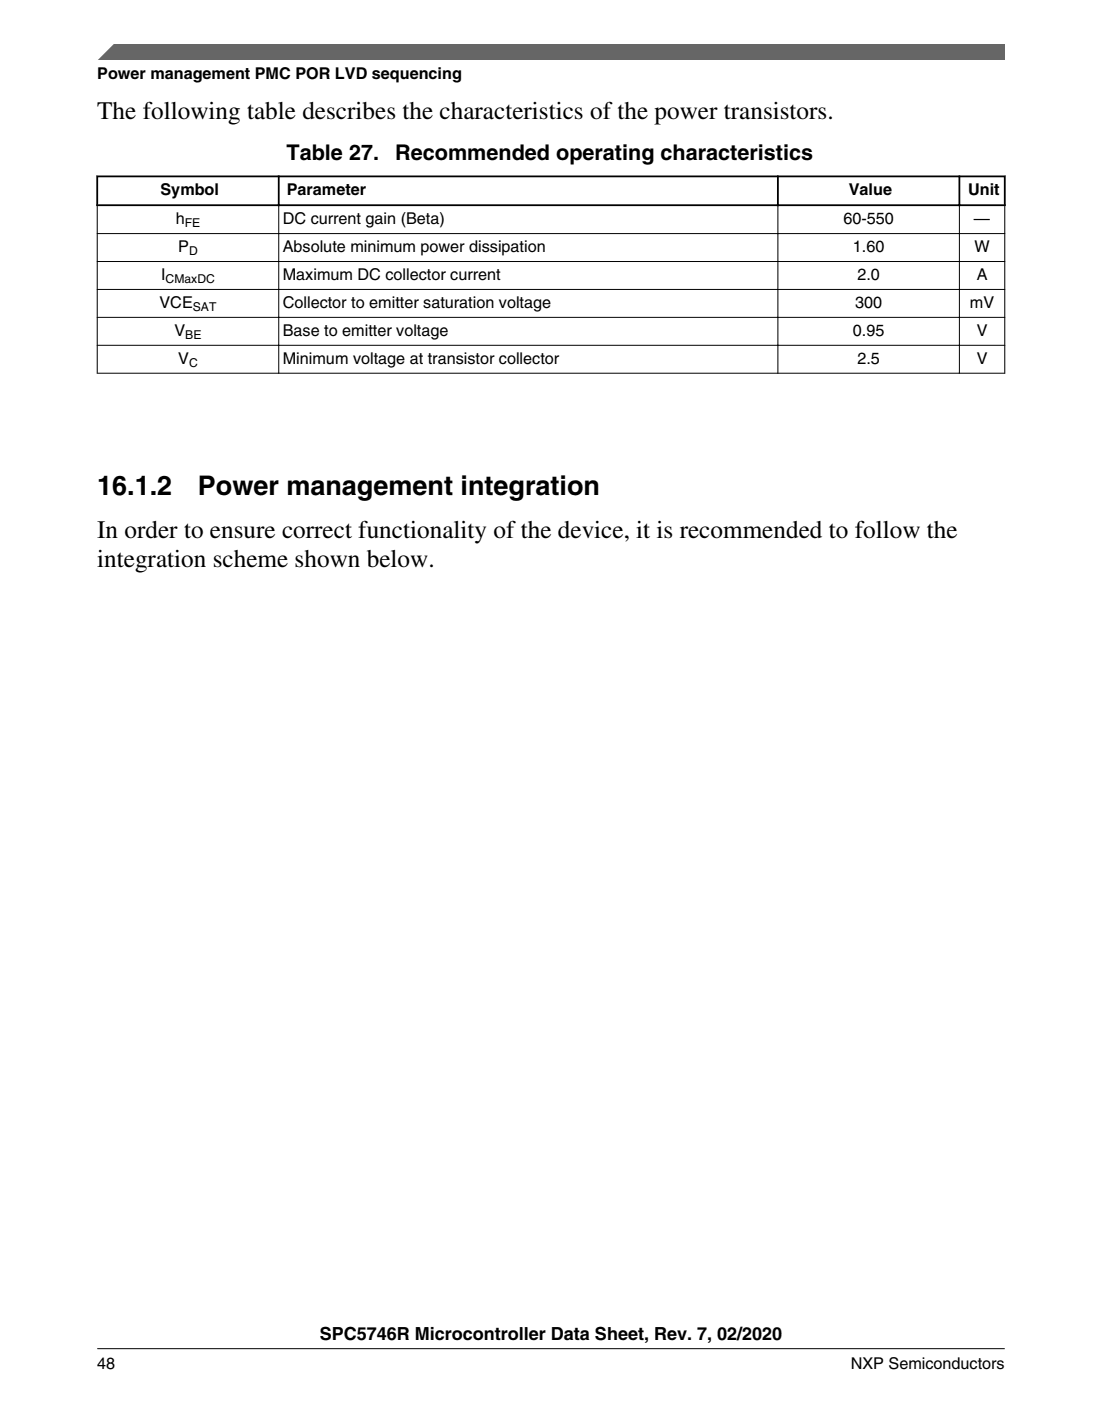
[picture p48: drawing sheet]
<svg xmlns="http://www.w3.org/2000/svg" width="216mm" height="274mm" viewBox="0 0 216 274" stroke-linecap="round" stroke-linejoin="round" font-family="sans-serif">
<defs><g id="words">
<g font-size="5.3">
<text x="19" y="96.8">16.1.2</text>
<text x="38.8" y="96.8">Power management integration</text>
</g>
<g font-size="4.9">
<text x="19" y="23.3">The following table describes the characteristics of the power transistors.</text>
<text x="19" y="105.4">In order to ensure correct functionality of the device, it is recommended to follow the</text>
<text x="19" y="111">integration scheme shown below.</text>
</g>
<g font-size="4.2">
<text x="56.1" y="31.3">Table 27.</text>
<text x="77.4" y="31.3">Recommended operating characteristics</text>
</g>
<text font-size="3.5" x="62.7" y="262.3">SPC5746R Microcontroller Data Sheet, Rev. 7, 02/2020</text>
<g font-size="3.2">
<text x="19" y="15.5">Power management PMC POR LVD sequencing</text>
<text x="31.4" y="38.2">Symbol</text>
<text x="56.2" y="38.2">Parameter</text>
<text x="166.3" y="38.2">Value</text>
<text x="189.7" y="38.2">Unit</text>
<text x="34.4" y="43.9">h</text>
<text x="55.4" y="43.9">DC current gain (Beta)</text>
<text x="165.2" y="43.9">60-550</text>
<text x="190.8" y="43.9">—</text>
<text x="34.9" y="49.3">P</text>
<text x="55.4" y="49.3">Absolute minimum power dissipation</text>
<text x="167.1" y="49.3">1.60</text>
<text x="190.9" y="49.3">W</text>
<text x="31.6" y="54.8">I</text>
<text x="55.4" y="54.8">Maximum DC collector current</text>
<text x="168" y="54.8">2.0</text>
<text x="191.3" y="54.8">A</text>
<text x="31.3" y="60.3">VCE</text>
<text x="34.2" y="65.7">V</text>
<text x="55.4" y="60.3">Collector to emitter saturation voltage</text>
<text x="55.4" y="65.7">Base to emitter voltage</text>
<text x="167.1" y="65.7">0.95</text>
<text x="167.5" y="60.3">300</text>
<text x="190" y="60.3">mV</text>
<text x="191.3" y="65.7">V</text>
<text x="34.9" y="71.2">V</text>
<text x="55.4" y="71.2">Minimum voltage at transistor collector</text>
<text x="168" y="71.2">2.5</text>
<text x="191.3" y="71.2">V</text>
<text x="19.1" y="268">48</text>
<text x="166.7" y="268">NXP Semiconductors</text>
</g>
<g font-size="2.4">
<text x="36.2" y="44.5">FE</text>
<text x="37" y="50">D</text>
<text x="32.4" y="55.4">CMaxDC</text>
<text x="37.8" y="60.9">SAT</text>
<text x="36.3" y="66.4">BE</text>
<text x="37" y="71.9">C</text>
</g>
</g></defs>
<path d="M18.9 34.5h178.1M19 34.4v6M54.6 34.4v6M152.4 34.4v6M188 34.4v6M196.8 34.4v6M18.9 40.2h178.1" fill="none" stroke="#000" stroke-width=".35"/>
<path d="M54.6 40v33.2M152.4 40v33.2M188 40v33.2M19 45.7h177.9M19 51.2h177.9M19 56.7h177.9M19 40.3v32.9M196.8 40.3v32.9M19 62.1h177.9M19 67.6h177.9M19 73.1h177.9" fill="none" stroke="#000" stroke-width=".2"/>
<path d="M19 11.7l5.7-3.1 172.2 .1v3z" fill="#666"/>
<path d="M22.5 8.6l-3.1 3.1" fill="none" stroke="#666" stroke-width=".28"/>
<path d="M19 264.1h177.8" fill="none" stroke="#000" stroke-width=".2"/>
<use href="#words"/>
</svg>
